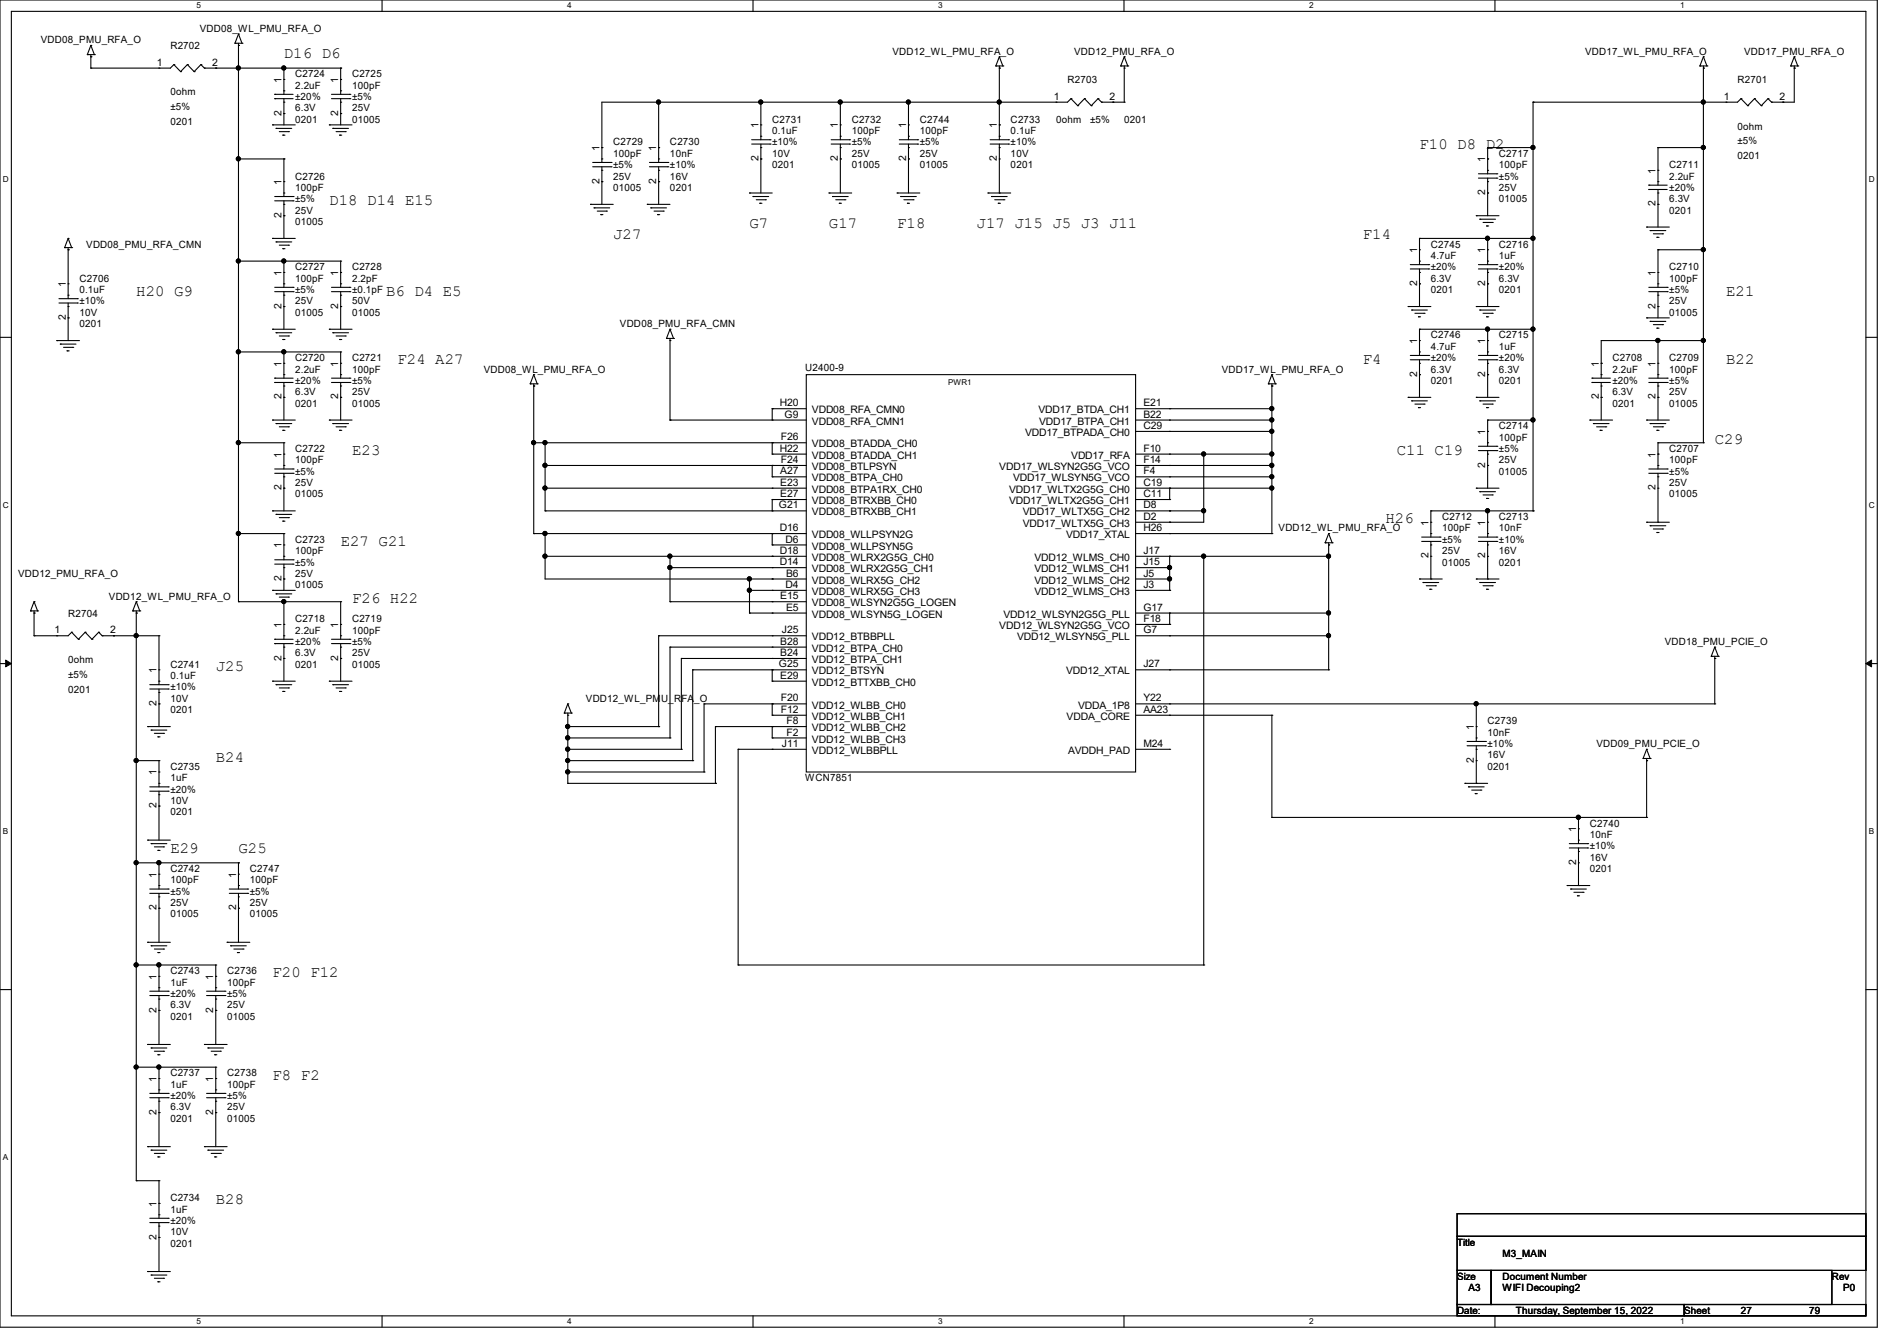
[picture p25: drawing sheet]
<svg xmlns="http://www.w3.org/2000/svg" width="297mm" height="210mm" viewBox="0 0 297 210" stroke-linecap="round" stroke-linejoin="round" font-family="sans-serif">
<defs><g id="words">
<g font-size="2.5">
<text x="44.4" y="9.1">D16 D6</text>
<text x="222.2" y="23.3">F10 D8 D2</text>
<text x="51.6" y="32.2">D18 D14 E15</text>
<text x="117.3" y="35.7">G7</text>
<text x="129.8" y="35.7">G17</text>
<text x="140.5" y="35.7">F18</text>
<text x="152.9" y="35.7">J17 J15 J5 J3 J11</text>
<text x="96" y="37.5">J27</text>
<text x="213.4" y="37.5">F14</text>
<text x="21.3" y="46.4">H20 G9</text>
<text x="60.5" y="46.4">B6 D4 E5</text>
<text x="270.3" y="46.4">E21</text>
<text x="62.2" y="57.1">F24 A27</text>
<text x="213.4" y="57.1">F4</text>
<text x="270.3" y="57.1">B22</text>
<text x="55.1" y="71.3">E23</text>
<text x="218.7" y="71.3">C11 C19</text>
<text x="268.5" y="69.5">C29</text>
<text x="216.9" y="82">H26</text>
<text x="53.3" y="85.5">E27 G21</text>
<text x="55.1" y="94.4">F26 H22</text>
<text x="33.8" y="105.1">J25</text>
<text x="33.8" y="119.3">B24</text>
<text x="26.7" y="133.5">E29</text>
<text x="37.3" y="133.5">G25</text>
<text x="42.7" y="153.1">F20 F12</text>
<text x="42.7" y="169.1">F8 F2</text>
<text x="33.8" y="188.6">B28</text>
</g>
<g font-size="1.6">
<text x="31.3" y="5">VDD08_WL_PMU_RFA_O</text>
<text x="6.4" y="6.8">VDD08_PMU_RFA_O</text>
<text x="24.6" y="10.3">1</text>
<text x="26.7" y="7.7">R2702</text>
<text x="33.2" y="10.3">2</text>
<text x="139.7" y="8.6">VDD12_WL_PMU_RFA_O</text>
<text x="168.2" y="8.6">VDD12_PMU_RFA_O</text>
<text x="248.2" y="8.6">VDD17_WL_PMU_RFA_O</text>
<text x="273.1" y="8.6">VDD17_PMU_RFA_O</text>
<text x="26.7" y="15">0ohm</text>
<text x="26.7" y="17.3">±5%</text>
<text x="44.1" y="13" transform="rotate(-90 44.1 13)">1</text>
<text x="46.2" y="12.1">C2724</text>
<text x="46.2" y="13.9">2.2uF</text>
<text x="46.2" y="17.4">6.3V</text>
<text x="46.2" y="15.7">±20%</text>
<text x="53" y="13" transform="rotate(-90 53 13)">1</text>
<text x="55.1" y="12.1">C2725</text>
<text x="55.1" y="13.9">100pF</text>
<text x="55.1" y="17.4">25V</text>
<text x="55.1" y="15.7">±5%</text>
<text x="165" y="15.6">1</text>
<text x="167.1" y="13">R2703</text>
<text x="173.7" y="15.6">2</text>
<text x="269.9" y="15.6">1</text>
<text x="272" y="13">R2701</text>
<text x="278.6" y="15.6">2</text>
<text x="26.7" y="19.6">0201</text>
<text x="44.1" y="18.1" transform="rotate(-90 44.1 18.1)">2</text>
<text x="46.2" y="19.2">0201</text>
<text x="53" y="18.1" transform="rotate(-90 53 18.1)">2</text>
<text x="55.1" y="19.2">01005</text>
<text x="93.9" y="23.7" transform="rotate(-90 93.9 23.7)">1</text>
<text x="96" y="22.8">C2729</text>
<text x="102.7" y="23.7" transform="rotate(-90 102.7 23.7)">1</text>
<text x="104.9" y="22.8">C2730</text>
<text x="118.7" y="20.1" transform="rotate(-90 118.7 20.1)">1</text>
<text x="120.9" y="19.2">C2731</text>
<text x="120.9" y="21">0.1uF</text>
<text x="120.9" y="22.8">±10%</text>
<text x="131.2" y="20.1" transform="rotate(-90 131.2 20.1)">1</text>
<text x="133.3" y="19.2">C2732</text>
<text x="133.3" y="21">100pF</text>
<text x="133.3" y="22.8">±5%</text>
<text x="141.9" y="20.1" transform="rotate(-90 141.9 20.1)">1</text>
<text x="144" y="19.2">C2744</text>
<text x="144" y="21">100pF</text>
<text x="144" y="22.8">±5%</text>
<text x="156.1" y="20.1" transform="rotate(-90 156.1 20.1)">1</text>
<text x="158.2" y="19.2">C2733</text>
<text x="158.2" y="21">0.1uF</text>
<text x="158.2" y="22.8">±10%</text>
<text x="165.3" y="19.2">0ohm</text>
<text x="170.7" y="19.2">±5%</text>
<text x="176" y="19.2">0201</text>
<text x="272" y="20.3">0ohm</text>
<text x="272" y="22.6">±5%</text>
<text x="44.1" y="29" transform="rotate(-90 44.1 29)">1</text>
<text x="46.2" y="28.1">C2726</text>
<text x="46.2" y="29.9">100pF</text>
<text x="93.9" y="28.8" transform="rotate(-90 93.9 28.8)">2</text>
<text x="96" y="24.6">100pF</text>
<text x="96" y="29.9">01005</text>
<text x="96" y="28.1">25V</text>
<text x="96" y="26.3">±5%</text>
<text x="102.7" y="28.8" transform="rotate(-90 102.7 28.8)">2</text>
<text x="104.9" y="24.6">10nF</text>
<text x="104.9" y="29.9">0201</text>
<text x="104.9" y="28.1">16V</text>
<text x="104.9" y="26.3">±10%</text>
<text x="118.7" y="25.2" transform="rotate(-90 118.7 25.2)">2</text>
<text x="120.9" y="26.3">0201</text>
<text x="120.9" y="24.6">10V</text>
<text x="131.2" y="25.2" transform="rotate(-90 131.2 25.2)">2</text>
<text x="133.3" y="26.3">01005</text>
<text x="133.3" y="24.6">25V</text>
<text x="141.9" y="25.2" transform="rotate(-90 141.9 25.2)">2</text>
<text x="144" y="26.3">01005</text>
<text x="144" y="24.6">25V</text>
<text x="156.1" y="25.2" transform="rotate(-90 156.1 25.2)">2</text>
<text x="158.2" y="26.3">0201</text>
<text x="158.2" y="24.6">10V</text>
<text x="232.5" y="25.4" transform="rotate(-90 232.5 25.4)">1</text>
<text x="234.7" y="24.6">C2717</text>
<text x="234.7" y="26.3">100pF</text>
<text x="234.7" y="29.9">25V</text>
<text x="234.7" y="28.1">±5%</text>
<text x="259.2" y="27.2" transform="rotate(-90 259.2 27.2)">1</text>
<text x="261.4" y="26.3">C2711</text>
<text x="261.4" y="28.1">2.2uF</text>
<text x="261.4" y="29.9">±20%</text>
<text x="272" y="24.9">0201</text>
<text x="44.1" y="34.1" transform="rotate(-90 44.1 34.1)">2</text>
<text x="46.2" y="35.2">01005</text>
<text x="46.2" y="33.4">25V</text>
<text x="46.2" y="31.7">±5%</text>
<text x="232.5" y="30.6" transform="rotate(-90 232.5 30.6)">2</text>
<text x="234.7" y="31.7">01005</text>
<text x="259.2" y="32.3" transform="rotate(-90 259.2 32.3)">2</text>
<text x="261.4" y="33.4">0201</text>
<text x="261.4" y="31.7">6.3V</text>
<text x="13.5" y="38.8">VDD08_PMU_RFA_CMN</text>
<text x="221.9" y="39.7" transform="rotate(-90 221.9 39.7)">1</text>
<text x="224" y="38.8">C2745</text>
<text x="224" y="40.6">4.7uF</text>
<text x="232.5" y="39.7" transform="rotate(-90 232.5 39.7)">1</text>
<text x="234.7" y="38.8">C2716</text>
<text x="234.7" y="40.6">1uF</text>
<text x="10.3" y="45" transform="rotate(-90 10.3 45)">1</text>
<text x="12.4" y="44.1">C2706</text>
<text x="12.4" y="45.9">0.1uF</text>
<text x="12.4" y="47.7">±10%</text>
<text x="44.1" y="43.2" transform="rotate(-90 44.1 43.2)">1</text>
<text x="46.2" y="42.3">C2727</text>
<text x="46.2" y="44.1">100pF</text>
<text x="46.2" y="47.7">25V</text>
<text x="46.2" y="45.9">±5%</text>
<text x="53" y="43.2" transform="rotate(-90 53 43.2)">1</text>
<text x="55.1" y="42.3">C2728</text>
<text x="55.1" y="44.1">2.2pF</text>
<text x="55.1" y="47.7">50V</text>
<text x="55.1" y="45.9">±0.1pF</text>
<text x="221.9" y="44.8" transform="rotate(-90 221.9 44.8)">2</text>
<text x="224" y="45.9">0201</text>
<text x="224" y="44.1">6.3V</text>
<text x="224" y="42.3">±20%</text>
<text x="232.5" y="44.8" transform="rotate(-90 232.5 44.8)">2</text>
<text x="234.7" y="45.9">0201</text>
<text x="234.7" y="44.1">6.3V</text>
<text x="234.7" y="42.3">±20%</text>
<text x="259.2" y="43.2" transform="rotate(-90 259.2 43.2)">1</text>
<text x="261.4" y="42.3">C2710</text>
<text x="261.4" y="44.1">100pF</text>
<text x="261.4" y="47.7">25V</text>
<text x="261.4" y="45.9">±5%</text>
<text x="10.3" y="50.1" transform="rotate(-90 10.3 50.1)">2</text>
<text x="12.4" y="51.2">0201</text>
<text x="12.4" y="49.4">10V</text>
<text x="44.1" y="48.3" transform="rotate(-90 44.1 48.3)">2</text>
<text x="46.2" y="49.4">01005</text>
<text x="53" y="48.3" transform="rotate(-90 53 48.3)">2</text>
<text x="55.1" y="49.4">01005</text>
<text x="97.1" y="51.2">VDD08_PMU_RFA_CMN</text>
<text x="221.9" y="53.9" transform="rotate(-90 221.9 53.9)">1</text>
<text x="224" y="53">C2746</text>
<text x="232.5" y="53.9" transform="rotate(-90 232.5 53.9)">1</text>
<text x="234.7" y="53">C2715</text>
<text x="259.2" y="48.3" transform="rotate(-90 259.2 48.3)">2</text>
<text x="261.4" y="49.4">01005</text>
<text x="44.1" y="57.4" transform="rotate(-90 44.1 57.4)">1</text>
<text x="46.2" y="56.6">C2720</text>
<text x="46.2" y="58.3">2.2uF</text>
<text x="53" y="57.4" transform="rotate(-90 53 57.4)">1</text>
<text x="55.1" y="56.6">C2721</text>
<text x="55.1" y="58.3">100pF</text>
<text x="75.7" y="58.3">VDD08_WL_PMU_RFA_O</text>
<text x="126.1" y="58.2">U2400-9</text>
<text x="191.3" y="58.3">VDD17_WL_PMU_RFA_O</text>
<text x="221.9" y="59" transform="rotate(-90 221.9 59)">2</text>
<text x="224" y="54.8">4.7uF</text>
<text x="224" y="58.3">6.3V</text>
<text x="224" y="56.6">±20%</text>
<text x="232.5" y="59" transform="rotate(-90 232.5 59)">2</text>
<text x="234.7" y="54.8">1uF</text>
<text x="234.7" y="58.3">6.3V</text>
<text x="234.7" y="56.6">±20%</text>
<text x="250.3" y="57.4" transform="rotate(-90 250.3 57.4)">1</text>
<text x="252.5" y="56.6">C2708</text>
<text x="252.5" y="58.3">2.2uF</text>
<text x="259.2" y="57.4" transform="rotate(-90 259.2 57.4)">1</text>
<text x="261.4" y="56.6">C2709</text>
<text x="261.4" y="58.3">100pF</text>
<text x="44.1" y="62.6" transform="rotate(-90 44.1 62.6)">2</text>
<text x="46.2" y="63.7">0201</text>
<text x="46.2" y="61.9">6.3V</text>
<text x="46.2" y="60.1">±20%</text>
<text x="53" y="62.6" transform="rotate(-90 53 62.6)">2</text>
<text x="55.1" y="63.7">01005</text>
<text x="55.1" y="61.9">25V</text>
<text x="55.1" y="60.1">±5%</text>
<text x="122.1" y="63.6">H20</text>
<text x="122.9" y="65.4">G9</text>
<text x="127.1" y="64.7">VDD08_RFA_CMN0</text>
<text x="162.6" y="64.7">VDD17_BTDA_CH1</text>
<text x="179" y="63.6">E21</text>
<text x="179" y="65.4">B22</text>
<text x="224" y="60.1">0201</text>
<text x="234.7" y="60.1">0201</text>
<text x="250.3" y="62.6" transform="rotate(-90 250.3 62.6)">2</text>
<text x="252.5" y="63.7">0201</text>
<text x="252.5" y="61.9">6.3V</text>
<text x="252.5" y="60.1">±20%</text>
<text x="259.2" y="62.6" transform="rotate(-90 259.2 62.6)">2</text>
<text x="261.4" y="63.7">01005</text>
<text x="261.4" y="61.9">25V</text>
<text x="261.4" y="60.1">±5%</text>
<text x="44.1" y="71.7" transform="rotate(-90 44.1 71.7)">1</text>
<text x="46.2" y="70.8">C2722</text>
<text x="122.1" y="70.7">H22</text>
<text x="122.3" y="69">F26</text>
<text x="127.1" y="66.5">VDD08_RFA_CMN1</text>
<text x="127.1" y="70.1">VDD08_BTADDA_CH0</text>
<text x="127.1" y="71.8">VDD08_BTADDA_CH1</text>
<text x="160.5" y="68.3">VDD17_BTPADA_CH0</text>
<text x="162.7" y="66.5">VDD17_BTPA_CH1</text>
<text x="167.7" y="71.8">VDD17_RFA</text>
<text x="179" y="67.2">C29</text>
<text x="179" y="70.7">F10</text>
<text x="232.5" y="68.1" transform="rotate(-90 232.5 68.1)">1</text>
<text x="234.7" y="67.2">C2714</text>
<text x="234.7" y="69">100pF</text>
<text x="234.7" y="70.8">±5%</text>
<text x="259.2" y="71.7" transform="rotate(-90 259.2 71.7)">1</text>
<text x="261.4" y="70.8">C2707</text>
<text x="44.1" y="76.8" transform="rotate(-90 44.1 76.8)">2</text>
<text x="46.2" y="72.6">100pF</text>
<text x="46.2" y="77.9">01005</text>
<text x="46.2" y="76.1">25V</text>
<text x="46.2" y="74.3">±5%</text>
<text x="122.2" y="74.3">A27</text>
<text x="122.2" y="76.1">E23</text>
<text x="122.2" y="77.9">E27</text>
<text x="122.3" y="72.5">F24</text>
<text x="127.1" y="73.6">VDD08_BTLPSYN</text>
<text x="127.1" y="75.4">VDD08_BTPA_CH0</text>
<text x="127.1" y="77.2">VDD08_BTPA1RX_CH0</text>
<text x="156.5" y="73.6">VDD17_WLSYN2G5G_VCO</text>
<text x="158" y="77.2">VDD17_WLTX2G5G_CH0</text>
<text x="158.6" y="75.4">VDD17_WLSYN5G_VCO</text>
<text x="179" y="72.5">F14</text>
<text x="179" y="74.3">F4</text>
<text x="179" y="76.1">C19</text>
<text x="179" y="77.9">C11</text>
<text x="232.5" y="73.2" transform="rotate(-90 232.5 73.2)">2</text>
<text x="234.7" y="74.3">01005</text>
<text x="234.7" y="72.6">25V</text>
<text x="259.2" y="76.8" transform="rotate(-90 259.2 76.8)">2</text>
<text x="261.4" y="72.6">100pF</text>
<text x="261.4" y="77.9">01005</text>
<text x="261.4" y="76.1">25V</text>
<text x="261.4" y="74.3">±5%</text>
<text x="122" y="79.6">G21</text>
<text x="122.1" y="83.2">D16</text>
<text x="127.1" y="79">VDD08_BTRXBB_CH0</text>
<text x="127.1" y="80.7">VDD08_BTRXBB_CH1</text>
<text x="158" y="79">VDD17_WLTX2G5G_CH1</text>
<text x="160.1" y="80.7">VDD17_WLTX5G_CH2</text>
<text x="160.1" y="82.5">VDD17_WLTX5G_CH3</text>
<text x="179" y="79.6">D8</text>
<text x="179" y="81.4">D2</text>
<text x="179" y="83.2">H26</text>
<text x="200.2" y="83.2">VDD12_WL_PMU_RFA_O</text>
<text x="223.6" y="82.3" transform="rotate(-90 223.6 82.3)">1</text>
<text x="225.8" y="81.5">C2712</text>
<text x="225.8" y="83.2">100pF</text>
<text x="232.5" y="82.3" transform="rotate(-90 232.5 82.3)">1</text>
<text x="234.7" y="81.5">C2713</text>
<text x="234.7" y="83.2">10nF</text>
<text x="44.1" y="85.9" transform="rotate(-90 44.1 85.9)">1</text>
<text x="46.2" y="85">C2723</text>
<text x="46.2" y="86.8">100pF</text>
<text x="46.2" y="88.6">±5%</text>
<text x="122.1" y="86.7">D18</text>
<text x="122.1" y="88.5">D14</text>
<text x="123" y="85">D6</text>
<text x="127.1" y="84.3">VDD08_WLLPSYN2G</text>
<text x="127.1" y="86.1">VDD08_WLLPSYN5G</text>
<text x="127.1" y="87.8">VDD08_WLRX2G5G_CH0</text>
<text x="127.1" y="89.6">VDD08_WLRX2G5G_CH1</text>
<text x="162" y="87.8">VDD12_WLMS_CH0</text>
<text x="162" y="89.6">VDD12_WLMS_CH1</text>
<text x="166.9" y="84.3">VDD17_XTAL</text>
<text x="179" y="86.7">J17</text>
<text x="179" y="88.5">J15</text>
<text x="223.6" y="87.5" transform="rotate(-90 223.6 87.5)">2</text>
<text x="225.8" y="88.6">01005</text>
<text x="225.8" y="86.8">25V</text>
<text x="225.8" y="85">±5%</text>
<text x="232.5" y="87.5" transform="rotate(-90 232.5 87.5)">2</text>
<text x="234.7" y="88.6">0201</text>
<text x="234.7" y="86.8">16V</text>
<text x="234.7" y="85">±10%</text>
<text x="2.8" y="90.3">VDD12_PMU_RFA_O</text>
<text x="17.1" y="93.9">VDD12_WL_PMU_RFA_O</text>
<text x="44.1" y="91" transform="rotate(-90 44.1 91)">2</text>
<text x="46.2" y="92.1">01005</text>
<text x="46.2" y="90.3">25V</text>
<text x="122.2" y="93.9">E15</text>
<text x="123" y="92.1">D4</text>
<text x="123.1" y="90.3">B6</text>
<text x="123.1" y="95.6">E5</text>
<text x="127.1" y="91.4">VDD08_WLRX5G_CH2</text>
<text x="127.1" y="93.2">VDD08_WLRX5G_CH3</text>
<text x="127.1" y="95">VDD08_WLSYN2G5G_LOGEN</text>
<text x="162" y="91.4">VDD12_WLMS_CH2</text>
<text x="162" y="93.2">VDD12_WLMS_CH3</text>
<text x="179" y="90.3">J5</text>
<text x="179" y="92.1">J3</text>
<text x="179" y="95.6">G17</text>
<text x="8.6" y="99.2">1</text>
<text x="10.7" y="96.6">R2704</text>
<text x="17.2" y="99.2">2</text>
<text x="44.1" y="98.3" transform="rotate(-90 44.1 98.3)">1</text>
<text x="46.2" y="97.5">C2718</text>
<text x="46.2" y="99.2">2.2uF</text>
<text x="46.2" y="101">±20%</text>
<text x="53" y="98.3" transform="rotate(-90 53 98.3)">1</text>
<text x="55.1" y="97.5">C2719</text>
<text x="55.1" y="99.2">100pF</text>
<text x="55.1" y="101">±5%</text>
<text x="122.2" y="101">B28</text>
<text x="122.4" y="99.2">J25</text>
<text x="127.1" y="96.7">VDD08_WLSYN5G_LOGEN</text>
<text x="127.1" y="100.3">VDD12_BTBBPLL</text>
<text x="156.5" y="98.5">VDD12_WLSYN2G5G_VCO</text>
<text x="157.1" y="96.7">VDD12_WLSYN2G5G_PLL</text>
<text x="159.3" y="100.3">VDD12_WLSYN5G_PLL</text>
<text x="179" y="97.4">F18</text>
<text x="179" y="99.2">G7</text>
<text x="260.6" y="101">VDD18_PMU_PCIE_O</text>
<text x="10.7" y="103.8">0ohm</text>
<text x="10.7" y="106.2">±5%</text>
<text x="24.5" y="105.4" transform="rotate(-90 24.5 105.4)">1</text>
<text x="26.7" y="104.6">C2741</text>
<text x="26.7" y="106.3">0.1uF</text>
<text x="44.1" y="103.5" transform="rotate(-90 44.1 103.5)">2</text>
<text x="46.2" y="104.6">0201</text>
<text x="46.2" y="102.8">6.3V</text>
<text x="53" y="103.5" transform="rotate(-90 53 103.5)">2</text>
<text x="55.1" y="104.6">01005</text>
<text x="55.1" y="102.8">25V</text>
<text x="122" y="104.5">G25</text>
<text x="122.2" y="102.7">B24</text>
<text x="122.2" y="106.3">E29</text>
<text x="127.1" y="102.1">VDD12_BTPA_CH0</text>
<text x="127.1" y="103.8">VDD12_BTPA_CH1</text>
<text x="127.1" y="105.6">VDD12_BTSYN</text>
<text x="127.1" y="107.4">VDD12_BTTXBB_CH0</text>
<text x="166.9" y="105.6">VDD12_XTAL</text>
<text x="179" y="104.5">J27</text>
<text x="10.7" y="108.5">0201</text>
<text x="24.5" y="110.6" transform="rotate(-90 24.5 110.6)">2</text>
<text x="26.7" y="111.7">0201</text>
<text x="26.7" y="109.9">10V</text>
<text x="26.7" y="108.1">±10%</text>
<text x="91.7" y="109.9">VDD12_WL_PMU_RFA_O</text>
<text x="122.3" y="109.9">F20</text>
<text x="122.3" y="111.6">F12</text>
<text x="123.1" y="113.4">F8</text>
<text x="127.1" y="111">VDD12_WLBB_CH0</text>
<text x="127.1" y="112.7">VDD12_WLBB_CH1</text>
<text x="167" y="112.7">VDDA_CORE</text>
<text x="168.8" y="111">VDDA_1P8</text>
<text x="179" y="109.9">Y22</text>
<text x="179" y="111.6">AA23</text>
<text x="232.9" y="113.5">C2739</text>
<text x="122.4" y="117">J11</text>
<text x="123.1" y="115.2">F2</text>
<text x="127.1" y="114.5">VDD12_WLBB_CH2</text>
<text x="127.1" y="116.3">VDD12_WLBB_CH3</text>
<text x="127.1" y="118.1">VDD12_WLBBPLL</text>
<text x="167.2" y="118.1">AVDDH_PAD</text>
<text x="179" y="117">M24</text>
<text x="230.8" y="119.5" transform="rotate(-90 230.8 119.5)">2</text>
<text x="230.8" y="114.3" transform="rotate(-90 230.8 114.3)">1</text>
<text x="232.9" y="115.2">10nF</text>
<text x="232.9" y="118.8">16V</text>
<text x="232.9" y="117">±10%</text>
<text x="250" y="117">VDD09_PMU_PCIE_O</text>
<text x="24.5" y="121.5" transform="rotate(-90 24.5 121.5)">1</text>
<text x="26.7" y="120.6">C2735</text>
<text x="26.7" y="122.3">1uF</text>
<text x="26.7" y="125.9">10V</text>
<text x="26.7" y="124.1">±20%</text>
<text x="126.1" y="122.3">WCN7851</text>
<text x="232.9" y="120.6">0201</text>
<text x="24.5" y="126.6" transform="rotate(-90 24.5 126.6)">2</text>
<text x="26.7" y="127.7">0201</text>
<text x="246.8" y="130.3" transform="rotate(-90 246.8 130.3)">1</text>
<text x="248.9" y="129.5">C2740</text>
<text x="248.9" y="131.2">10nF</text>
<text x="24.5" y="137.5" transform="rotate(-90 24.5 137.5)">1</text>
<text x="26.7" y="136.6">C2742</text>
<text x="37" y="137.5" transform="rotate(-90 37 137.5)">1</text>
<text x="39.1" y="136.6">C2747</text>
<text x="246.8" y="135.5" transform="rotate(-90 246.8 135.5)">2</text>
<text x="248.9" y="136.6">0201</text>
<text x="248.9" y="134.8">16V</text>
<text x="248.9" y="133">±10%</text>
<text x="24.5" y="142.6" transform="rotate(-90 24.5 142.6)">2</text>
<text x="26.7" y="138.3">100pF</text>
<text x="26.7" y="143.7">01005</text>
<text x="26.7" y="141.9">25V</text>
<text x="26.7" y="140.1">±5%</text>
<text x="37" y="142.6" transform="rotate(-90 37 142.6)">2</text>
<text x="39.1" y="138.3">100pF</text>
<text x="39.1" y="143.7">01005</text>
<text x="39.1" y="141.9">25V</text>
<text x="39.1" y="140.1">±5%</text>
<text x="24.5" y="153.5" transform="rotate(-90 24.5 153.5)">1</text>
<text x="26.7" y="152.6">C2743</text>
<text x="26.7" y="154.3">1uF</text>
<text x="33.4" y="153.5" transform="rotate(-90 33.4 153.5)">1</text>
<text x="35.6" y="152.6">C2736</text>
<text x="35.6" y="154.3">100pF</text>
<text x="24.5" y="158.6" transform="rotate(-90 24.5 158.6)">2</text>
<text x="26.7" y="159.7">0201</text>
<text x="26.7" y="157.9">6.3V</text>
<text x="26.7" y="156.1">±20%</text>
<text x="33.4" y="158.6" transform="rotate(-90 33.4 158.6)">2</text>
<text x="35.6" y="159.7">01005</text>
<text x="35.6" y="157.9">25V</text>
<text x="35.6" y="156.1">±5%</text>
<text x="24.5" y="169.5" transform="rotate(-90 24.5 169.5)">1</text>
<text x="26.7" y="168.6">C2737</text>
<text x="26.7" y="170.3">1uF</text>
<text x="26.7" y="173.9">6.3V</text>
<text x="26.7" y="172.1">±20%</text>
<text x="33.4" y="169.5" transform="rotate(-90 33.4 169.5)">1</text>
<text x="35.6" y="168.6">C2738</text>
<text x="35.6" y="170.3">100pF</text>
<text x="35.6" y="173.9">25V</text>
<text x="35.6" y="172.1">±5%</text>
<text x="24.5" y="174.6" transform="rotate(-90 24.5 174.6)">2</text>
<text x="26.7" y="175.7">0201</text>
<text x="33.4" y="174.6" transform="rotate(-90 33.4 174.6)">2</text>
<text x="35.6" y="175.7">01005</text>
<text x="24.5" y="189" transform="rotate(-90 24.5 189)">1</text>
<text x="26.7" y="188.1">C2734</text>
<text x="26.7" y="189.9">1uF</text>
<text x="26.7" y="191.7">±20%</text>
<text x="24.5" y="194.1" transform="rotate(-90 24.5 194.1)">2</text>
<text x="26.7" y="195.2">0201</text>
<text x="26.7" y="193.5">10V</text>
<text x="228.1" y="195.1">Title</text>
<text x="235.2" y="196.8">M3_MAIN</text>
<text x="228.1" y="200.4">Size</text>
<text x="229.9" y="202.2">A3</text>
<text x="235.2" y="200.4">Document Number</text>
<text x="235.2" y="202.2">WIFI Decouping2</text>
<text x="286.8" y="200.4">Rev</text>
<text x="288.6" y="202.2">P0</text>
<text x="228.1" y="205.7">Date:</text>
<text x="237.4" y="205.7">Thursday, September 15, 2022</text>
<text x="263.7" y="205.7">Sheet</text>
<text x="272.6" y="205.7">27</text>
<text x="283.2" y="205.7">79</text>
</g>
<g font-size="1.3">
<text x="30.8" y="1.3">5</text>
<text x="88.8" y="1.3">4</text>
<text x="146.9" y="1.3">3</text>
<text x="205" y="1.3">2</text>
<text x="263.1" y="1.3">1</text>
<text x=".5" y="28.4">D</text>
<text x="292.6" y="28.4">D</text>
<text x="148.5" y="60.4">PWR1</text>
<text x=".5" y="79.5">C</text>
<text x="292.6" y="79.5">C</text>
<text x=".5" y="130.6">B</text>
<text x="292.6" y="130.6">B</text>
<text x=".5" y="181.7">A</text>
<text x="30.8" y="207.4">5</text>
<text x="88.8" y="207.4">4</text>
<text x="146.9" y="207.4">3</text>
<text x="205" y="207.4">2</text>
<text x="263.1" y="207.4">1</text>
</g>
</g></defs>
<path d="M0 0h293.9v207.9h-293.9zM1.8 1.8h290.3v204.3h-290.3z" fill="none" stroke="#000" stroke-width=".17"/>
<g fill="#fff">
<path d="M30.8 .2h.7v1.4h-.7z"/>
<path d="M30.8 206.2h.7v1.4h-.7z"/>
</g>
<path d="M59.8 0v1.8M59.8 206.1v1.8" fill="none" stroke="#000" stroke-width=".17"/>
<g fill="#fff">
<path d="M88.8 .2h.7v1.4h-.7z"/>
<path d="M88.8 206.2h.7v1.4h-.7z"/>
</g>
<path d="M117.9 0v1.8M117.9 206.1v1.8" fill="none" stroke="#000" stroke-width=".17"/>
<g fill="#fff">
<path d="M146.9 .2h.7v1.4h-.7z"/>
<path d="M146.9 206.2h.7v1.4h-.7z"/>
</g>
<path d="M176 0v1.8M176 206.1v1.8" fill="none" stroke="#000" stroke-width=".17"/>
<g fill="#fff">
<path d="M205 .2h.7v1.4h-.7z"/>
<path d="M205 206.2h.7v1.4h-.7z"/>
</g>
<path d="M234.1 0v1.8M234.1 206.1v1.8" fill="none" stroke="#000" stroke-width=".17"/>
<g fill="#fff">
<path d="M263.1 .2h.6v1.4h-.6z"/>
<path d="M263.1 206.2h.6v1.4h-.6z"/>
<path d="M.5 27.3h.9v1.4h-.9z"/>
<path d="M292.6 27.3h.9v1.4h-.9z"/>
<path d="M.5 78.4h.9v1.4h-.9z"/>
<path d="M292.6 78.4h.9v1.4h-.9z"/>
</g>
<path d="M0 52.8h1.8M292.1 52.8h1.8" fill="none" stroke="#000" stroke-width=".17"/>
<g fill="#fff">
<path d="M.5 129.5h.8v1.4h-.8z"/>
<path d="M292.6 129.5h.8v1.4h-.8z"/>
</g>
<path d="M0 103.9h1.8M292.1 103.9h1.8" fill="none" stroke="#000" stroke-width=".17"/>
<path d="M.9 103.4l.9 .5-.9 .5zM292.1 103.9l.9-.5v1z" fill="#000" stroke="#000" stroke-width=".16"/>
<path d="M.5 180.5h.8v1.4h-.8z" fill="#fff"/>
<g fill="none" stroke="#000" stroke-width=".17">
<path d="M13.7 8.6h.1M13.7 8.6h1.1M14.2 8.9h.1M14.2 7.1h.1M14.2 10.7h.1M14.2 8.6v2.1M14.2 7.1l.6 1.5M14.2 7.1l-.5 1.5M14.8 8.6h.1M24.9 10.7h.1M27.2 10.1h.1M27.2 10.1l-.5 .6h-12.5"/>
<path d="M27.2 10.1l1.1 1.1M28.3 11.2h.1M29.3 10.1h.1M29.3 10.1l-1 1.1M29.3 10.1l1.1 1.1M30.4 11.2h.1M31.5 10.1h.1M31.5 10.1l-1.1 1.1M31.5 10.1l.5 .6M32 10.7h.1M32 10.7h21.3M33.8 10.7h.1"/>
<path d="M36.8 6.8h.1M36.8 6.8h1.1M37.3 7.1h.1M37.3 5.3h.1M37.3 10.7h.1M37.3 6.8v87.4M37.3 5.3l.6 1.5M37.3 5.3l-.5 1.5M37.9 6.8h.1M42.7 19.6h.1M42.7 19.6h3.5M43 14.8h.1"/>
<path d="M43 15.5h.1M43 14.8h2.9M43 15.5h2.9M44.4 14.2h.1M44.4 16h.1M44.4 12.4h.1M44.4 17.8h.1M44.4 10.7h.1M44.4 10.7v4.1M44.4 15.5v4.1M51.6 19.6h.1M51.6 19.6h3.5"/>
<path d="M51.9 14.8h2.9M51.9 15.5h2.9M53.3 14.2h.1M53.3 16h.1M53.3 12.4h.1M53.3 17.8h.1M53.3 10.7h.1M53.3 10.7v4.1M53.3 15.5v4.1M54.8 14.8h.1M54.8 15.5h.1M103.1 16h.1"/>
<path d="M103.1 16v9.4M119.1 19.6h.1M119.1 16h.1M119.1 16v5.9M131.6 19.6h.1M131.6 16h.1M131.6 16v5.9M142.2 19.6h.1M142.2 16h.1M142.2 16v5.9M155.9 10.3h.1M155.9 10.3h1.1"/>
<path d="M156.5 10.7h.1M156.5 8.9h.1M156.5 19.6h.1M156.5 16h.1M156.5 10.3v11.6M156.5 8.9l.5 1.4M156.5 8.9l-.6 1.4M157 10.3h.1M165.4 16h.1M167.7 15.5h.1M167.7 15.5l-.6 .5h-72.9v9.4M167.7 15.5l1 1.1"/>
<path d="M168.7 16.6h.1M169.8 15.5h.1M169.8 15.5l-1.1 1.1M169.8 15.5l1.1 1.1M170.9 16.6h.1M171.9 15.5h.1M171.9 15.5l-1 1.1M171.9 15.5l.6 .5M172.5 16h.1M172.5 16h3.5M174.2 16h.1M175.5 10.3h.1"/>
<path d="M175.5 10.3h1.1M176 10.7h.1M176 8.9h.1M176 16h.1M176 10.3v5.7M176 8.9l.6 1.4M176 8.9l-.5 1.4M176.6 10.3h.1M240 16h.1M240 16v64M266.1 10.3h.1M266.1 10.3h1.2"/>
<path d="M266.7 10.7h.1M266.7 8.9h.1M266.7 16h.1M266.7 10.3v59M266.7 8.9l.6 1.4M266.7 8.9l-.6 1.4M267.3 10.3h.1M270.3 16h.1M272.6 15.5h.1M272.6 15.5l-.6 .5h-32M272.6 15.5l1 1.1M273.6 16.6h.1"/>
<path d="M274.7 15.5h.1M274.7 15.5l-1.1 1.1M274.7 15.5l1.1 1.1M275.8 16.6h.1M276.8 15.5h.1M276.8 15.5l-1 1.1M276.8 15.5l.6 .5M277.4 16h.1M279.1 16h.1M280.4 10.3h.1M280.4 10.3h1.1M280.9 10.7h.1"/>
<path d="M280.9 8.9h.1M280.9 10.3v5.7h-3.5M280.9 8.9l.6 1.4M280.9 8.9l-.5 1.4M281.5 10.3h.1M10.1 38.8h.1M10.1 38.8h1.1M10.7 39.1h.1M10.7 37.3h.1M10.7 38.8v8M10.7 37.3l.5 1.5M10.7 37.3l-.6 1.5"/>
<path d="M11.2 38.8h.1M37.3 24.9h.1M37.3 24.9h7.1M42.7 37.3h.1M42.7 37.3h3.5M43 30.8h2.9M43 31.5h2.9M43.2 37.9h.1M43.2 20.1h.1M43.2 37.9h2.5M43.2 20.1h2.5M43.7 38.4h1.5"/>
<path d="M43.7 20.6h1.5M44.3 38.9h.1M44.3 21.2h.1M44.3 38.9h.3M44.3 21.2h.3M44.4 30.2h.1M44.4 32h.1M44.4 28.4h.1M44.4 33.8h.1M44.4 24.9h.1M44.4 24.9v5.9M44.4 31.5v5.8"/>
<path d="M45.2 38.4h.1M45.2 20.6h.1M45.9 30.8h.1M45.9 31.5h.1M52.1 20.1h.1M52.1 20.1h2.5M52.6 20.6h1.5M53.2 21.2h.1M53.2 21.2h.3M54.1 20.6h.1M92.5 32h.1M92.5 32h3.5"/>
<path d="M92.8 25.4h2.9M92.8 26.1h2.9M93 32.6h.1M93 32.6h2.5M93.5 33.1h1.5M94.1 33.6h.1M94.1 33.6h.3M94.2 24.9h.1M94.2 26.7h.1M94.2 23.1h.1M94.2 28.4h.1M94.2 26.1v5.9"/>
<path d="M95 33.1h.1M95.7 25.4h.1M95.7 26.1h.1M101.3 32h.1M101.3 32h3.6M101.7 25.4h2.9M101.7 26.1h2.9M101.9 32.6h.1M101.9 32.6h2.5M102.4 33.1h1.4M103 33.6h.1M103 33.6h.3"/>
<path d="M103.1 24.9h.1M103.1 26.7h.1M103.1 23.1h.1M103.1 28.4h.1M103.1 26.1v5.9M103.8 33.1h.1M104.6 25.4h.1M104.6 26.1h.1M117.3 30.2h.1M117.3 30.2h3.6M117.7 21.9h2.9M117.7 22.6h2.9"/>
<path d="M117.9 30.8h.1M117.9 30.8h2.5M118.4 31.3h1.4M119 31.8h.1M119 31.8h.3M119.1 21.3h.1M119.1 23.1h.1M119.1 24.9h.1M119.1 22.6v7.6M119.8 31.3h.1M120.6 21.9h.1M120.6 22.6h.1"/>
<path d="M129.8 30.2h.1M129.8 30.2h3.5M130.1 21.9h2.9M130.1 22.6h2.9M130.3 30.8h.1M130.3 30.8h2.5M130.9 31.3h1.4M131.4 31.8h.1M131.4 31.8h.3M131.6 21.3h.1M131.6 23.1h.1M131.6 24.9h.1"/>
<path d="M131.6 22.6v7.6M132.3 31.3h.1M133 21.9h.1M133 22.6h.1M140.5 30.2h.1M140.5 30.2h3.5M140.8 21.9h2.9M140.8 22.6h2.9M141 30.8h.1M141 30.8h2.5M141.5 31.3h1.5M142.1 31.8h.1"/>
<path d="M142.1 31.8h.3M142.2 21.3h.1M142.2 23.1h.1M142.2 24.9h.1M142.2 22.6v7.6M143 31.3h.1M143.7 21.9h.1M143.7 22.6h.1M154.7 30.2h.1M154.7 30.2h3.5M155 21.9h2.9M155 22.6h2.9"/>
<path d="M155.2 30.8h.1M155.2 30.8h2.5M155.7 31.3h1.5M156.3 31.8h.1M156.3 31.8h.3M156.5 21.3h.1M156.5 23.1h.1M156.5 24.9h.1M156.5 30.2h.1M156.5 22.6v7.6M157.2 31.3h.1M157.9 21.9h.1"/>
<path d="M157.9 22.6h.1M222.2 39.1h.1M222.2 37.3h.1M222.2 37.3h17.8M222.2 37.3v4.1M231.1 33.8h.1M231.1 33.8h3.6M231.5 27.2h2.9M231.5 27.9h2.9M231.7 34.3h.1M231.7 34.3h2.4M232.2 34.8h1.4"/>
<path d="M232.7 35.4h.1M232.7 35.4h.4M232.9 39.1h.1M232.9 26.7h.1M232.9 28.4h.1M232.9 24.9h.1M232.9 30.2h.1M232.9 23.1h.1M232.9 37.3h.1M232.9 23.1v4.1M232.9 27.9v5.9M232.9 37.3v4.1"/>
<path d="M232.9 23.1h7.1M233.6 34.8h.1M234.4 27.2h.1M234.4 27.9h.1M240 37.3h.1M257.8 35.6h.1M257.8 35.6h3.6M258.1 29h.1M258.1 29.7h.1M258.1 29h2.9M258.1 29.7h2.9M258.4 36.1h.1"/>
<path d="M258.4 36.1h2.4M258.9 36.6h1.4M259.4 37.2h.1M259.4 37.2h.4M259.6 28.4h.1M259.6 30.2h.1M259.6 26.7h.1M259.6 32h.1M259.6 23.1h.1M259.6 39.1h.1M259.6 23.1v5.9M259.6 29.7v5.9"/>
<path d="M259.6 39.1v5.9M259.6 23.1h7.1M259.6 39.1h7.1M260.3 36.6h.1M266.7 23.1h.1M266.7 39.1h.1M8.9 53.3h.1M8.9 53.3h3.5M9.2 46.8h2.9M9.2 47.5h2.9M9.4 53.9h.1M9.4 53.9h2.5"/>
<path d="M9.9 54.4h1.5M10.5 54.9h.1M10.5 54.9h.3M10.7 46.2h.1M10.7 48h.1M10.7 44.4h.1M10.7 49.8h.1M10.7 47.5v5.8M11.4 54.4h.1M12.1 46.8h.1M12.1 47.5h.1M37.3 40.9h.1"/>
<path d="M37.3 55.1h.1M37.3 40.9h16M37.3 55.1h16M42.7 51.6h.1M42.7 51.6h3.5M43 59.2h.1M43 59.9h.1M43 59.2h2.9M43 59.9h2.9M43 45h2.9M43 45.7h2.9M43.2 52.1h.1"/>
<path d="M43.2 52.1h2.5M43.7 52.6h1.5M44.3 53.2h.1M44.3 53.2h.3M44.4 58.7h.1M44.4 56.9h.1M44.4 44.4h.1M44.4 46.2h.1M44.4 42.7h.1M44.4 48h.1M44.4 40.9h.1M44.4 55.1h.1"/>
<path d="M44.4 40.9v4.1M44.4 45.7v5.9M44.4 55.1v4.1M44.4 59.9v5.9M45.2 52.6h.1M45.9 45h.1M45.9 45.7h.1M51.6 51.6h.1M51.6 51.6h3.5M51.9 59.2h2.9M51.9 59.9h2.9M51.9 45h2.9"/>
<path d="M51.9 45.7h2.9M52.1 52.1h.1M52.1 52.1h2.5M52.6 52.6h1.5M53.2 53.2h.1M53.2 53.2h.3M53.3 58.7h.1M53.3 56.9h.1M53.3 44.4h.1M53.3 46.2h.1M53.3 42.7h.1M53.3 48h.1"/>
<path d="M53.3 40.9h.1M53.3 55.1h.1M53.3 40.9v4.1M53.3 45.7v5.9M53.3 55.1v4.1M53.3 59.9v5.9M54.1 52.6h.1M54.8 59.2h.1M54.8 59.9h.1M54.8 45h.1M54.8 45.7h.1M83.6 58.7h.1"/>
<path d="M83.6 58.7l.5 1.4M83.6 58.7l-.6 1.4M104.4 53h.1M104.4 53h1.1M104.9 53.3h.1M104.9 51.6h.1M104.9 53v12.8M104.9 51.6l.6 1.4M104.9 51.6l-.5 1.4M105.5 53h.1M126.2 58.7h51.6v62.2h-51.6zM199.1 58.7h.1"/>
<path d="M199.1 58.7l.6 1.4M199.1 58.7l-.5 1.4M220.5 48h.1M220.5 48h3.5M220.8 55.7h2.9M220.8 56.3h2.9M220.8 41.4h2.9M220.8 42.1h2.9M221 48.6h.1M221 48.6h2.5M221.5 49.1h1.5M222.1 49.6h.1"/>
<path d="M222.1 49.6h.3M222.2 40.9h.1M222.2 42.7h.1M222.2 44.4h.1M222.2 55.1h.1M222.2 56.9h.1M222.2 53.3h.1M222.2 58.7h.1M222.2 51.6h.1M222.2 51.6h17.8M222.2 42.1v5.9M222.2 51.6v4.1"/>
<path d="M222.2 56.3v5.9M223 49.1h.1M223.7 41.4h.1M223.7 42.1h.1M223.7 55.7h.1M223.7 56.3h.1M231.1 48h.1M231.1 48h3.6M231.5 55.7h2.9M231.5 56.3h2.9M231.5 41.4h2.9M231.5 42.1h2.9"/>
<path d="M231.7 48.6h.1M231.7 48.6h2.4M232.2 49.1h1.4M232.7 49.6h.1M232.7 49.6h.4M232.9 55.1h.1M232.9 56.9h.1M232.9 53.3h.1M232.9 58.7h.1M232.9 40.9h.1M232.9 42.7h.1M232.9 44.4h.1"/>
<path d="M232.9 51.6h.1M232.9 42.1v5.9M232.9 51.6v4.1M232.9 56.3v5.9M233.6 49.1h.1M234.4 55.7h.1M234.4 56.3h.1M234.4 41.4h.1M234.4 42.1h.1M240 51.6h.1M249.3 59.2h.1M249.3 59.9h.1"/>
<path d="M249.3 59.2h2.8M249.3 59.9h2.8M250.7 58.7h.1M250.7 56.9h.1M250.7 59.9v5.9M257.8 49.8h.1M257.8 49.8h3.6M258.1 59.2h2.9M258.1 59.9h2.9M258.1 45h2.9M258.1 45.7h2.9M258.4 50.3h.1"/>
<path d="M258.4 50.3h2.4M258.9 50.8h1.4M259.4 51.4h.1M259.4 51.4h.4M259.6 58.7h.1M259.6 56.9h.1M259.6 44.4h.1M259.6 46.2h.1M259.6 42.7h.1M259.6 48h.1M259.6 53.3h.1M259.6 45.7v4.1"/>
<path d="M259.6 53.3v5.9M259.6 59.9v5.9M260.3 50.8h.1M261 59.2h.1M261 59.9h.1M261 45h.1M261 45.7h.1M266.7 53.3h.1M266.7 53.3h-16v5.9M37.3 69.3h.1M37.3 69.3h7.1M42.7 65.8h.1"/>
<path d="M42.7 65.8h3.5M43 73.4h2.9M43 74.1h2.9M43.2 66.3h.1M43.2 66.3h2.5M43.7 66.8h1.5M44.3 67.4h.1M44.3 67.4h.3M44.4 60.5h.1M44.4 62.2h.1M44.4 72.9h.1M44.4 74.7h.1"/>
<path d="M44.4 71.1h.1M44.4 76.5h.1M44.4 69.3h.1M44.4 69.3v4.1M44.4 74.1v5.9M45.2 66.8h.1M45.9 73.4h.1M45.9 74.1h.1M51.6 65.8h.1M51.6 65.8h3.5M52.1 66.3h.1M52.1 66.3h2.5"/>
<path d="M52.6 66.8h1.5M53.2 67.4h.1M53.2 67.4h.3M53.3 60.5h.1M53.3 62.2h.1M54.1 66.8h.1M83 60.1h.1M83 60.1h1.1M83.6 60.5h.1M83.6 69.3h.1M83.6 60.1v23.5M83.6 69.3h42.6"/>
<path d="M84.1 60.1h.1M85.3 69.3h.1M85.3 72.9h.1M85.3 76.5h.1M85.3 76.5h40.9M85.3 72.9h40.9M85.3 69.3v10.7M104.9 65.8h.1M104.9 65.8h21.3M120.9 64h.1M120.9 65.8h.1M120.9 69.3h.1"/>
<path d="M120.9 71.1h.1M120.9 72.9h.1M120.9 74.7h.1M120.9 76.5h.1M120.9 78.2h.1M120.9 64h5.3M120.9 71.1h5.3M120.9 74.7h5.3M120.9 78.2h5.3M120.9 64v1.8M120.9 69.3v1.8M120.9 72.9v1.8"/>
<path d="M120.9 78.2v1.8M177.8 65.8h21.3M177.8 76.5h21.3M177.8 64h21.3M177.8 71.1h21.3M177.8 72.9h21.3M177.8 74.7h21.3M177.8 78.2h5.3M177.8 67.6h21.3M183.1 64h.1M183.1 65.8h.1M183.1 67.6h.1"/>
<path d="M183.1 71.1h.1M183.1 72.9h.1M183.1 74.7h.1M183.1 76.5h.1M183.1 78.2h.1M183.1 76.5v1.7M188.5 71.1h.1M188.5 71.1v10.7h-10.7M198.6 60.1h.1M198.6 60.1h1.1M199.1 60.5h.1M199.1 64h.1"/>
<path d="M199.1 65.8h.1M199.1 67.6h.1M199.1 71.1h.1M199.1 72.9h.1M199.1 74.7h.1M199.1 76.5h.1M199.1 60.1v23.5M199.7 60.1h.1M220.5 62.2h.1M220.5 62.2h3.5M221 62.8h.1M221 62.8h2.5"/>
<path d="M221.5 63.3h1.5M222.1 63.8h.1M222.1 63.8h.3M223 63.3h.1M231.1 62.2h.1M231.1 76.5h.1M231.1 62.2h3.6M231.1 76.5h3.6M231.5 69.9h2.9M231.5 70.6h2.9M231.7 62.8h.1M231.7 77h.1"/>
<path d="M231.7 62.8h2.4M231.7 77h2.4M232.2 63.3h1.4M232.2 77.5h1.4M232.7 63.8h.1M232.7 78.1h.1M232.7 63.8h.4M232.7 78.1h.4M232.9 69.3h.1M232.9 71.1h.1M232.9 67.6h.1M232.9 72.9h.1"/>
<path d="M232.9 65.8h.1M232.9 65.8h7.1M232.9 65.8v4.1M232.9 70.6v5.9M233.6 63.3h.1M233.6 77.5h.1M234.4 69.9h.1M234.4 70.6h.1M240 65.8h.1M248.9 65.8h.1M248.9 65.8h3.6M249.5 66.3h.1"/>
<path d="M249.5 66.3h2.4M250 66.8h1.4M250.5 67.4h.1M250.5 67.4h.4M250.7 60.5h.1M250.7 62.2h.1M251.4 66.8h.1M257.8 65.8h.1M257.8 65.8h3.6M258.1 73.4h2.9M258.1 74.1h2.9M258.4 66.3h.1"/>
<path d="M258.4 66.3h2.4M258.9 66.8h1.4M259.4 67.4h.1M259.4 67.4h.4M259.6 72.9h.1M259.6 74.7h.1M259.6 71.1h.1M259.6 76.5h.1M259.6 60.5h.1M259.6 62.2h.1M259.6 69.3h.1M259.6 69.3v4.1"/>
<path d="M259.6 74.1v7.7M259.6 69.3h7.1M260.3 66.8h.1M261 73.4h.1M261 74.1h.1M266.7 69.3h.1M4.8 95.7h.1M4.8 95.7h1.1M5.3 96h.1M5.3 94.2h.1M5.3 99.6h.1M5.3 95.7v3.9"/>
<path d="M5.3 94.2l.6 1.5M5.3 94.2l-.5 1.5M5.9 95.7h.1M8.9 99.6h.1M11.2 99h.1M11.2 99l-.5 .6h-5.4M11.2 99l1.1 1.1M13.3 99h.1M13.3 99l-1 1.1M13.3 99l1.1 1.1M15.5 99h.1M15.5 99l-1.1 1.1"/>
<path d="M15.5 99l.5 .6M16 99.6h.1M16 99.6h8.9M17.8 99.6h.1M20.8 95.7h.1M20.8 95.7h1.1M21.3 96h.1M21.3 94.2h.1M21.3 99.6h.1M21.3 95.7v89.2M21.3 94.2l.6 1.5M21.3 94.2l-.5 1.5"/>
<path d="M21.9 95.7h.1M24.9 99.6h.1M24.9 99.6v7.6M37.3 83.6h.1M37.3 94.2h.1M37.3 83.6h7.1M37.3 94.2h16M42.7 80h.1M42.7 92.5h.1M42.7 80h3.5M42.7 92.5h3.5M43 87.7h2.9"/>
<path d="M43 88.3h2.9M43.2 80.6h.1M43.2 93h.1M43.2 80.6h2.5M43.2 93h2.5M43.7 81.1h1.5M43.7 93.5h1.5M44.3 81.6h.1M44.3 94.1h.1M44.3 81.6h.3M44.3 94.1h.3M44.4 87.1h.1"/>
<path d="M44.4 88.9h.1M44.4 85.3h.1M44.4 90.7h.1M44.4 99.6h.1M44.4 97.8h.1M44.4 83.6h.1M44.4 94.2h.1M44.4 83.6v4.1M44.4 88.3v4.2M44.4 94.2v5.9M45.2 81.1h.1M45.2 93.5h.1"/>
<path d="M45.9 87.7h.1M45.9 88.3h.1M53.3 99.6h.1M53.3 97.8h.1M53.3 94.2h.1M53.3 94.2v5.9M83.6 83.6h.1M83.6 83.6h42.6M85.3 80h.1M85.3 83.6h.1M85.3 87.1h.1M85.3 80h40.9"/>
<path d="M85.3 83.6v7.1h40.9M85.3 87.1h40.9M103.1 99.6h.1M103.1 99.6v14.2M103.1 99.6h23.1M104.9 87.1h.1M104.9 94.2h.1M104.9 88.9h.1M104.9 87.1v7.1M104.9 88.9h21.3M104.9 94.2h21.3M117.3 90.7h.1"/>
<path d="M117.3 96h.1M117.3 92.5h.1M117.3 92.5h8.9M117.3 96h8.9M117.3 90.7v5.3M120.9 80h.1M120.9 83.6h.1M120.9 85.3h.1M120.9 87.1h.1M120.9 88.9h.1M120.9 90.7h.1M120.9 92.5h.1"/>
<path d="M120.9 94.2h.1M120.9 96h.1M120.9 99.6h.1M120.9 85.3h5.3M120.9 83.6v1.7M177.8 80h10.7M177.8 92.5h5.3M177.8 90.7h5.3M177.8 99.6h30.2M177.8 83.6h21.3M177.8 87.1h30.2M177.8 88.9h5.3"/>
<path d="M177.8 96h30.2M177.8 97.8h5.3M183.1 80h.1M183.1 81.8h.1M183.1 83.6h.1M183.1 87.1h.1M183.1 88.9h.1M183.1 90.7h.1M183.1 92.5h.1M183.1 96h.1M183.1 97.8h.1M183.1 99.6h.1"/>
<path d="M183.1 87.1v5.4M183.1 96v1.8M188.5 80h.1M188.5 87.1h.1M188.5 87.1v64M199.1 83.6h.1M207.5 85h.1M207.5 85h1.1M208 85.3h.1M208 83.6h.1M208 87.1h.1M208 96h.1"/>
<path d="M208 99.6h.1M208 85v19.9M208 83.6l.6 1.4M208 83.6l-.5 1.4M208.6 85h.1M222.2 90.7h.1M222.2 90.7h3.6M222.6 84.1h2.9M222.6 84.8h2.9M222.8 91.2h.1M222.8 91.2h2.5M223.3 91.7h1.4"/>
<path d="M223.9 92.3h.1M223.9 92.3h.3M224 83.6h.1M224 85.3h.1M224 81.8h.1M224 87.1h.1M224 90.7h.1M224 80h.1M224 80h16M224 80v4.1M224 84.8v5.9M224.7 91.7h.1"/>
<path d="M225.5 84.1h.1M225.5 84.8h.1M231.1 90.7h.1M231.1 90.7h3.6M231.5 84.1h2.9M231.5 84.8h2.9M231.7 91.2h.1M231.7 91.2h2.4M232.2 91.7h1.4M232.7 92.3h.1M232.7 92.3h.4M232.9 83.6h.1"/>
<path d="M232.9 85.3h.1M232.9 81.8h.1M232.9 87.1h.1M232.9 90.7h.1M232.9 80h.1M232.9 80v4.1M232.9 84.8v5.9M233.6 91.7h.1M234.4 84.1h.1M234.4 84.8h.1M240 80h.1M257.8 81.8h.1"/>
<path d="M257.8 81.8h3.6M258.4 82.3h.1M258.4 82.3h2.4M258.9 82.8h1.4M259.4 83.4h.1M259.4 83.4h.4M259.6 81.8h.1M260.3 82.8h.1M12.3 100.1h.1M14.4 100.1h.1M21.3 119.1h.1M21.3 119.1h3.6"/>
<path d="M23.1 113.8h.1M23.1 113.8h3.6M23.5 107.2h2.8M23.5 107.9h2.8M23.7 114.3h.1M23.7 114.3h2.4M24.2 114.9h1.4M24.7 115.4h.1M24.7 115.4h.4M24.9 106.7h.1M24.9 108.5h.1M24.9 104.9h.1"/>
<path d="M24.9 110.2h.1M24.9 119.1h.1M24.9 107.9v5.9M24.9 119.1v4.1M25.6 114.9h.1M26.3 107.2h.1M26.3 107.9h.1M42.7 106.7h.1M42.7 106.7h3.5M43 100.1h.1M43 100.8h.1M43 100.1h2.9"/>
<path d="M43 100.8h2.9M43.2 107.2h.1M43.2 107.2h2.5M43.7 107.7h1.5M44.3 108.3h.1M44.3 108.3h.3M44.4 101.3h.1M44.4 103.1h.1M44.4 100.8v5.9M45.2 107.7h.1M51.6 106.7h.1M51.6 106.7h3.5"/>
<path d="M51.9 100.1h2.9M51.9 100.8h2.9M52.1 107.2h.1M52.1 107.2h2.5M52.6 107.7h1.5M53.2 108.3h.1M53.2 108.3h.3M53.3 101.3h.1M53.3 103.1h.1M53.3 100.8v5.9M54.1 107.7h.1M54.8 100.1h.1"/>
<path d="M54.8 100.8h.1M88.3 111.7h.1M88.3 111.7h1.2M88.9 112h.1M88.9 110.2h.1M88.9 113.8h.1M88.9 115.6h.1M88.9 119.1h.1M88.9 117.3h.1M88.9 111.7v11M88.9 110.2l.6 1.5M88.9 110.2l-.6 1.5"/>
<path d="M88.9 113.8h14.2M88.9 115.6h16M88.9 117.3h17.8M88.9 119.1h19.6M89.5 111.7h.1M103.1 113.8h.1M104.9 101.3h.1M104.9 115.6h.1M104.9 101.3v14.3M104.9 101.3h21.3M106.7 103.1h.1M106.7 117.3h.1"/>
<path d="M106.7 103.1h19.5M106.7 103.1v14.2M108.5 104.9h.1M108.5 119.1h.1M108.5 104.9h17.7M108.5 104.9v14.2M110.2 110.2h.1M110.2 110.2h16M110.2 110.2v10.7M112 113.8h.1M112 113.8h14.2M112 113.8v8.9"/>
<path d="M115.6 117.3h.1M115.6 117.3h10.6M115.6 117.3v33.8M120.9 101.3h.1M120.9 103.1h.1M120.9 104.9h.1M120.9 106.7h.1M120.9 110.2h.1M120.9 112h.1M120.9 113.8h.1M120.9 115.6h.1M120.9 117.3h.1"/>
<path d="M120.9 106.7h5.3M120.9 112h5.3M120.9 115.6h5.3M120.9 104.9v1.8M120.9 110.2v1.8M120.9 113.8v1.8M177.8 104.9h30.2M177.8 110.2h90.7M177.8 112h21.3M177.8 117.3h5.3M183.1 104.9h.1M183.1 110.2h.1"/>
<path d="M183.1 112h.1M183.1 117.3h.1M199.1 112h.1M199.1 112v16M208 104.9h.1M229.7 116.1h2.9M229.7 116.8h2.9M231.1 115.6h.1M231.1 117.3h.1M231.1 113.8h.1M231.1 119.1h.1M231.1 110.2h.1"/>
<path d="M231.1 110.2v5.9M231.1 116.8v5.9M232.6 116.1h.1M232.6 116.8h.1M257.3 118.8h.1M257.3 118.8h1.1M257.8 119.1h.1M257.8 117.3h.1M257.8 118.8v9.2M257.8 117.3l.6 1.5M257.8 117.3l-.5 1.5M258.4 118.8h.1"/>
<path d="M267.9 102.8h.1M267.9 102.8h1.1M268.5 103.1h.1M268.5 101.3h.1M268.5 110.2h.1M268.5 102.8v7.4M268.5 101.3l.5 1.5M268.5 101.3l-.6 1.5M269 102.8h.1M21.3 135.1h.1M21.3 135.1h16M23.1 131.6h.1"/>
<path d="M23.1 131.6h3.6M23.5 139.2h2.8M23.5 123.2h2.8M23.5 139.9h2.8M23.5 123.9h2.8M23.7 132.1h.1M23.7 132.1h2.4M24.2 132.6h1.4M24.7 133.2h.1M24.7 133.2h.4M24.9 122.7h.1M24.9 124.5h.1"/>
<path d="M24.9 120.9h.1M24.9 126.2h.1M24.9 138.7h.1M24.9 136.9h.1M24.9 135.1h.1M24.9 123.9v7.7M24.9 135.1v4.1M24.9 139.9v7.7M25.6 132.6h.1M26.3 123.2h.1M26.3 123.9h.1M26.3 139.2h.1"/>
<path d="M26.3 139.9h.1M35.9 139.2h2.9M35.9 139.9h2.9M37.3 138.7h.1M37.3 136.9h.1M37.3 135.1h.1M37.3 135.1v4.1M37.3 139.9v7.7M38.8 139.2h.1M38.8 139.9h.1M88.9 120.9h.1M88.9 122.7h.1"/>
<path d="M88.9 122.7h23.1M88.9 120.9h21.3M110.2 120.9h.1M112 122.7h.1M199.1 128h.1M199.1 128h58.7M229.4 122.7h.1M229.4 122.7h3.5M229.9 123.2h.1M229.9 123.2h2.5M230.4 123.7h1.5M231 124.3h.1"/>
<path d="M231 124.3h.3M231.1 122.7h.1M231.9 123.7h.1M245.4 138.7h.1M245.4 138.7h3.5M245.7 132.1h2.9M245.7 132.8h2.9M245.9 139.2h.1M245.9 139.2h2.5M246.4 139.7h1.5M247.1 131.6h.1M247.1 133.3h.1"/>
<path d="M247.1 129.8h.1M247.1 135.1h.1M247.1 128h.1M247.1 138.7h.1M247.1 128v4.1M247.1 132.8v5.9M247.9 139.7h.1M248.6 132.1h.1M248.6 132.8h.1M257.8 128h.1M0 155h1.8M21.3 151.1h.1"/>
<path d="M21.3 151.1h12.5M23.1 147.6h.1M23.1 147.6h3.6M23.5 155.2h2.8M23.5 155.9h2.8M23.7 148.1h.1M23.7 148.1h2.4M24.2 148.6h1.4M24.7 149.2h.1M24.7 149.2h.4M24.9 154.7h.1M24.9 156.5h.1"/>
<path d="M24.9 152.9h.1M24.9 158.2h.1M24.9 140.5h.1M24.9 142.2h.1M24.9 151.1h.1M24.9 151.1v4.1M24.9 155.9v7.7M25.6 148.6h.1M26.3 155.2h.1M26.3 155.9h.1M32.3 155.2h2.9M32.3 155.9h2.9"/>
<path d="M33.8 154.7h.1M33.8 156.5h.1M33.8 152.9h.1M33.8 158.2h.1M33.8 151.1h.1M33.8 151.1v4.1M33.8 155.9v7.7M35.2 155.2h.1M35.2 155.9h.1M35.6 147.6h.1M35.6 147.6h3.5M36.1 148.1h.1"/>
<path d="M36.1 148.1h2.5M36.6 148.6h1.5M37.2 149.2h.1M37.2 149.2h.3M37.3 140.5h.1M37.3 142.2h.1M38.1 148.6h.1M115.6 151.1h.1M115.6 151.1h72.9M188.5 151.1h.1M247 140.3h.1M247 140.3h.3"/>
<path d="M292.1 155h1.8M21.3 167.1h.1M21.3 167.1h12.5M23.1 163.6h.1M23.1 179.6h.1M23.1 163.6h3.6M23.1 179.6h3.6M23.5 171.2h2.8M23.5 171.9h2.8M23.7 164.1h.1M23.7 164.1h2.4M24.2 164.6h1.4"/>
<path d="M24.7 165.2h.1M24.7 165.2h.4M24.9 170.7h.1M24.9 172.5h.1M24.9 168.9h.1M24.9 174.2h.1M24.9 167.1h.1M24.9 167.1v4.1M24.9 171.9v7.7M25.6 164.6h.1M26.3 171.2h.1M26.3 171.9h.1"/>
<path d="M32 163.6h.1M32 179.6h.1M32 163.6h3.6M32 179.6h3.6M32.3 171.2h2.9M32.3 171.9h2.9M32.6 164.1h.1M32.6 164.1h2.4M33.1 164.6h1.4M33.6 165.2h.1M33.6 165.2h.4M33.8 170.7h.1"/>
<path d="M33.8 172.5h.1M33.8 168.9h.1M33.8 174.2h.1M33.8 167.1h.1M33.8 167.1v4.1M33.8 171.9v7.7M34.5 164.6h.1M35.2 171.2h.1M35.2 171.9h.1M21.3 184.9h.1M21.3 184.9h3.6M23.1 199.1h.1"/>
<path d="M23.1 199.1h3.6M23.5 190.8h2.8M23.5 191.5h2.8M23.7 180.1h.1M23.7 199.7h.1M23.7 180.1h2.4M23.7 199.7h2.4M24.2 180.6h1.4M24.7 181.2h.1M24.7 181.2h.4M24.9 190.2h.1M24.9 192h.1"/>
<path d="M24.9 188.5h.1M24.9 193.8h.1M24.9 184.9h.1M24.9 184.9v5.9M24.9 191.5v7.6M25.6 180.6h.1M26.3 190.8h.1M26.3 191.5h.1M32.6 180.1h.1M32.6 180.1h2.4M33.1 180.6h1.4M33.6 181.2h.1"/>
<path d="M33.6 181.2h.4M34.5 180.6h.1M228.1 190.1h64v3.5h-64zM228.1 193.6h64v5.4h-64zM228.1 199h5.4v5.3h-5.4zM233.5 199h53.3v5.3h-53.3zM24.2 200.2h1.4M24.7 200.7h.1M24.7 200.7h.4M25.6 200.2h.1M228.1 204.3h35.6v1.8h-35.6zM263.7 204.3h28.4v1.8h-28.4z"/>
</g>
<g fill="#000" stroke="#000" stroke-width=".17">
<circle cx="37.3" cy="10.6" r=".32"/>
<circle cx="44.4" cy="10.6" r=".32"/>
<circle cx="103.1" cy="16" r=".32"/>
<circle cx="119.1" cy="16" r=".32"/>
<circle cx="131.6" cy="16" r=".32"/>
<circle cx="142.2" cy="16" r=".32"/>
<circle cx="156.4" cy="16" r=".32"/>
<circle cx="266.7" cy="16" r=".32"/>
<circle cx="37.3" cy="24.9" r=".32"/>
<circle cx="232.9" cy="37.3" r=".32"/>
<circle cx="240" cy="37.3" r=".32"/>
<circle cx="240" cy="23.1" r=".32"/>
<circle cx="266.7" cy="23.1" r=".32"/>
<circle cx="266.7" cy="39.1" r=".32"/>
<circle cx="37.3" cy="55.1" r=".32"/>
<circle cx="37.3" cy="40.9" r=".32"/>
<circle cx="44.4" cy="40.9" r=".32"/>
<circle cx="44.4" cy="55.1" r=".32"/>
<circle cx="232.9" cy="51.5" r=".32"/>
<circle cx="240" cy="51.5" r=".32"/>
<circle cx="259.6" cy="53.3" r=".32"/>
<circle cx="266.7" cy="53.3" r=".32"/>
<circle cx="37.3" cy="69.3" r=".32"/>
<circle cx="83.5" cy="69.3" r=".32"/>
<circle cx="85.3" cy="72.9" r=".32"/>
<circle cx="85.3" cy="69.3" r=".32"/>
<circle cx="85.3" cy="76.4" r=".32"/>
<circle cx="188.4" cy="80" r=".32"/>
<circle cx="188.4" cy="71.1" r=".32"/>
<circle cx="199.1" cy="72.9" r=".32"/>
<circle cx="199.1" cy="76.4" r=".32"/>
<circle cx="199.1" cy="71.1" r=".32"/>
<circle cx="199.1" cy="74.7" r=".32"/>
<circle cx="199.1" cy="65.8" r=".32"/>
<circle cx="199.1" cy="64" r=".32"/>
<circle cx="199.1" cy="67.5" r=".32"/>
<circle cx="232.9" cy="80" r=".32"/>
<circle cx="240" cy="65.8" r=".32"/>
<circle cx="21.3" cy="99.5" r=".32"/>
<circle cx="37.3" cy="83.5" r=".32"/>
<circle cx="44.4" cy="94.2" r=".32"/>
<circle cx="85.3" cy="87.1" r=".32"/>
<circle cx="85.3" cy="83.5" r=".32"/>
<circle cx="104.9" cy="87.1" r=".32"/>
<circle cx="104.9" cy="88.9" r=".32"/>
<circle cx="117.3" cy="90.7" r=".32"/>
<circle cx="117.3" cy="92.4" r=".32"/>
<circle cx="183.1" cy="90.7" r=".32"/>
<circle cx="183.1" cy="88.9" r=".32"/>
<circle cx="188.4" cy="87.1" r=".32"/>
<circle cx="208" cy="99.5" r=".32"/>
<circle cx="208" cy="96" r=".32"/>
<circle cx="208" cy="87.1" r=".32"/>
<circle cx="21.3" cy="119.1" r=".32"/>
<circle cx="88.9" cy="117.3" r=".32"/>
<circle cx="88.9" cy="113.8" r=".32"/>
<circle cx="88.9" cy="119.1" r=".32"/>
<circle cx="88.9" cy="115.5" r=".32"/>
<circle cx="231.1" cy="110.2" r=".32"/>
<circle cx="21.3" cy="135.1" r=".32"/>
<circle cx="24.9" cy="135.1" r=".32"/>
<circle cx="88.9" cy="120.9" r=".32"/>
<circle cx="247.1" cy="128" r=".32"/>
<circle cx="21.3" cy="151.1" r=".32"/>
<circle cx="24.9" cy="151.1" r=".32"/>
<circle cx="21.3" cy="167.1" r=".32"/>
<circle cx="24.9" cy="167.1" r=".32"/>
</g>
<use href="#words"/>
</svg>
